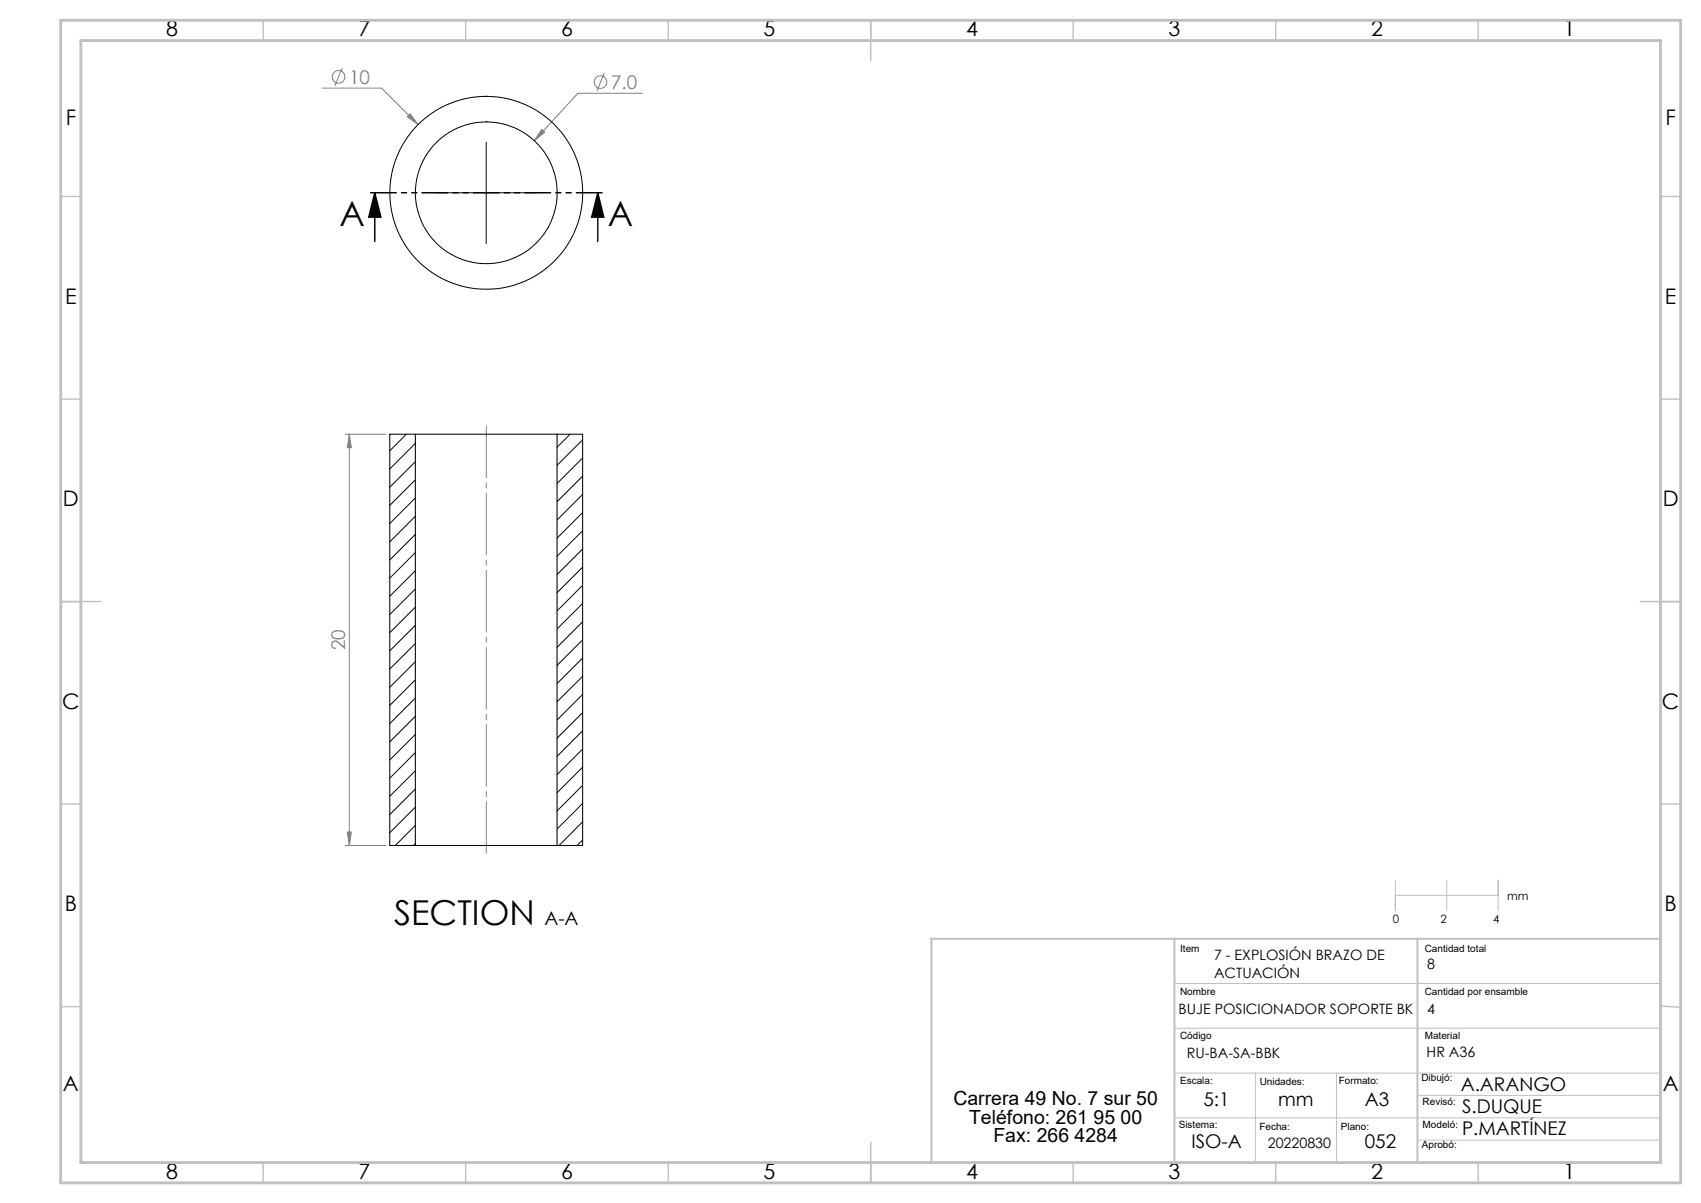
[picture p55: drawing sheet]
<svg xmlns="http://www.w3.org/2000/svg" width="420mm" height="297mm" viewBox="0 0 420 297" stroke-linecap="round" stroke-linejoin="round" font-family="sans-serif">
<defs><g id="words">
<g font-size="8.5">
<text x="83.8" y="55.8">A</text>
<text x="150.1" y="55.8">A</text>
<text x="97.3" y="228.4">SECTION</text>
</g>
<g font-size="5.3">
<text x="41" y="9">8</text>
<text x="88.5" y="9">7</text>
<text x="138.5" y="9">6</text>
<text x="188.5" y="9">5</text>
<text x="238.5" y="9">4</text>
<text x="288.5" y="9">3</text>
<text x="338.5" y="9">2</text>
<text x="386" y="9">1</text>
<text x="16.2" y="30.7">F</text>
<text x="411.2" y="30.7">F</text>
<text x="16.1" y="75">E</text>
<text x="411.1" y="75">E</text>
<text x="15.5" y="125">D</text>
<text x="410.5" y="125">D</text>
<text x="15.4" y="175">C</text>
<text x="410.4" y="175">C</text>
<text x="16" y="225">B</text>
<text x="411" y="225">B</text>
<text x="15.5" y="269.2">A</text>
<text x="410.5" y="269.2">A</text>
<text x="41" y="291">8</text>
<text x="88.5" y="291">7</text>
<text x="138.5" y="291">6</text>
<text x="188.5" y="291">5</text>
<text x="238.5" y="291">4</text>
<text x="288.5" y="291">3</text>
<text x="338.5" y="291">2</text>
<text x="386" y="291">1</text>
</g>
<g font-size="4.8">
<text x="235.4" y="272.9">Carrera 49 No. 7 sur 50</text>
<text x="239.3" y="277.4">Teléfono: 261 95 00</text>
<text x="245.3" y="281.9">Fax: 266 4284</text>
</g>
<g font-size="4.7" fill="#808080">
<text x="86.2" y="20.7">10</text>
<text x="150.9" y="22">7.0</text>
<text x="85.3" y="160.5" transform="rotate(-90 85.3 160.5)">20</text>
</g>
<g font-size="4.7">
<text x="134.4" y="228.4">A-A</text>
<text x="360.7" y="269.2">A.ARANGO</text>
<text x="297.2" y="272.9">5:1</text>
<text x="315.6" y="272.9">mm</text>
<text x="337" y="272.9">A3</text>
<text x="361" y="274.8">S.DUQUE</text>
<text x="361" y="280.2">P.MARTÍNEZ</text>
<text x="294.2" y="283.5">ISO-A</text>
<text x="337" y="283.5">052</text>
</g>
<g font-size="3.5">
<text x="299.8" y="237">7 - EXPLOSIÓN BRAZO DE</text>
<text x="352.4" y="239.2">8</text>
<text x="299.8" y="241.6">ACTUACIÓN</text>
<text x="291" y="250.2">BUJE POSICIONADOR SOPORTE BK</text>
<text x="352.4" y="250.2">4</text>
<text x="293.1" y="261.2">RU-BA-SA-BBK</text>
<text x="352.2" y="261.1">HR A36</text>
<text x="313" y="283.5">20220830</text>
</g>
<g font-size="2.8">
<text x="343.9" y="227.8">0</text>
<text x="355.7" y="227.8">2</text>
<text x="368.7" y="227.8">4</text>
<text x="372.2" y="222.3">mm</text>
</g>
<g font-size="2.5">
<text x="291.4" y="235.1">Item</text>
<text x="351.8" y="235.1">Cantidad total</text>
<text x="291.4" y="245.5">Nombre</text>
<text x="351.8" y="245.5">Cantidad por ensamble</text>
<text x="291.4" y="256.5">Código</text>
<text x="351.8" y="256.5">Material</text>
<text x="291.4" y="267.7">Escala:</text>
<text x="311" y="267.8">Unidades:</text>
<text x="330.6" y="267.7">Formato:</text>
<text x="351" y="267">Dibujó:</text>
<text x="351.3" y="272.9">Revisó:</text>
<text x="291" y="278.4">Sistema:</text>
<text x="311" y="279">Fecha:</text>
<text x="331.1" y="279">Plano:</text>
<text x="351.3" y="278.4">Modeló:</text>
<text x="351.1" y="283.5">Aprobó:</text>
</g>
</g></defs>
<g fill="none" stroke="#808080" stroke-width=".25">
<path d="M84.5 16.8l-1.8 4.4M149.2 18l-1.8 4.5M79.6 21.8h14.6l9 9M100.5 28.8l.7-.7 2 2.7zM133.8 32l.7 .6-2.6 2.1zM158.6 23h-15.9l-10.8 11.7M85.3 107.2h9.9M86.3 107.2v101.5M86.3 107.2l.4 3.3h-.9zM85.3 208.7h9.9M85.8 205.4h.9l-.4 3.3z"/>
<circle cx="83.6" cy="19" r="1.55"/>
<circle cx="148.3" cy="20.3" r="1.56"/>
</g>
<path d="M92.5 47.6l1.6 6h-3zM92.5 47.6v12M147.6 47.6l1.5 6h-3zM147.6 47.6v12" fill="none" stroke="#000" stroke-width=".35"/>
<path d="M120.1 35.1v25M107.6 47.6h25" fill="none" stroke="#000" stroke-width=".25"/>
<path d="M149.6 47.6h-59" fill="none" stroke="#000" stroke-width=".35" stroke-dasharray="6.3 1.3 1.3 1.3 1.3 1.3" stroke-dashoffset="-1"/>
<path d="M120.1 105.2v105.5" fill="none" stroke="#808080" stroke-width=".25" stroke-dasharray="15.2 1.3 1.3 1.3" stroke-dashoffset="2.5"/>
<path d="M344.5 217.3v7.5M357.2 217.3v7.5M369.9 217.3v7.5M344.5 221h25.4M290 242.8h120M290 253.9h120M290 264.9h120M290 276h120M310 264.9v22.1M330 264.9v22.1M350 270.4h60M350 281.5h60" fill="none" stroke="#c0c0c0" stroke-width=".25"/>
<g fill="none" stroke="#c0c0c0" stroke-width=".35">
<path d="M65 5v5M115 5v5M165 5v5M215 5v10M265 5v5M315 5v5M365 5v5M15 48.5h5M410 48.5h5M15 98.5h5M410 98.5h5M15 148.5h10"/>
<path d="M405 148.5h10M15 198.5h5M410 198.5h5M15 248.5h5M410 248.4l5 .3M65 287v5M115 287v5M165 287v5M215 282v10M265 287v5M315 287v5M365 287v5"/>
</g>
<path d="M290 231.8v55.2M350 231.8v55.2M410 231.8h-180v55.2" fill="none" stroke="#c0c0c0" stroke-width=".5"/>
<path d="M15 5h400v287h-400zM20 10h390v277h-390z" fill="none" stroke="#c0c0c0" stroke-width=".7"/>
<path d="M147.6 47.6l1.5 6h-3zM92.5 47.6l1.6 6h-3z" fill="#000"/>
<g fill="#808080">
<path d="M133.8 32l-1.9 2.7 2.6-2.1zM101.2 28.1l-.7 .7 2.7 2z"/>
<path d="M85.8 205.4h.9l-.4 3.3zM86.3 107.2l.4 3.3h-.9z"/>
</g>
<g fill="none" stroke="#000" stroke-width=".25">
<path d="M100.3 107.2l-4.1 4.1M102.6 107.2h34.9M102.6 107.2h-6.4v101.5h6.4M102.6 107.2v101.5M102.6 109.5l-6.4 6.3M102.6 114l-6.4 6.3M102.6 118.5l-6.4 6.3M137.5 107.2h6.4v101.5h-6.4M137.5 107.2v101.5M140.8 107.2l-3.3 3.2M143.9 108.6l-6.4 6.3M143.9 113.1l-6.4 6.3"/>
<path d="M143.9 117.5l-6.4 6.4M102.6 122.9l-6.4 6.4M102.6 127.5l-6.4 6.3M102.6 131.9l-6.4 6.4M102.6 136.4l-6.4 6.3M143.9 122.1l-6.4 6.3M143.9 131l-6.4 6.3M143.9 126.5l-6.4 6.4M143.9 135.5l-6.4 6.3M102.6 140.9l-6.4 6.3M102.6 145.4l-6.4 6.3M102.6 149.9l-6.4 6.3"/>
<path d="M102.6 154.4l-6.4 6.3M102.6 158.9l-6.4 6.3M143.9 140l-6.4 6.3M143.9 144.5l-6.4 6.3M143.9 149l-6.4 6.3M143.9 153.5l-6.4 6.3M143.9 158l-6.4 6.3M102.6 163.4l-6.4 6.3M102.6 167.8l-6.4 6.4M102.6 172.3l-6.4 6.3M102.6 176.8l-6.4 6.4M143.9 162.5l-6.4 6.3"/>
<path d="M143.9 167l-6.4 6.2M143.9 171.4l-6.4 6.4M143.9 175.9l-6.4 6.3M102.6 181.3l-6.4 6.3M102.6 185.8l-6.4 6.3M102.6 190.3l-6.4 6.3M102.6 194.8l-6.4 6.3M102.6 199.3l-6.4 6.3M143.9 180.4l-6.4 6.3M143.9 184.9l-6.4 6.3M143.9 189.4l-6.4 6.3M143.9 193.9l-6.4 6.3"/>
<path d="M143.9 198.4l-6.4 6.3M102.6 208.7h34.9M102.6 203.8l-5 4.9M102.6 208.3l-.5 .4M143.9 202.9l-5.9 5.8M143.9 207.4l-1.4 1.3"/>
<circle cx="120.1" cy="47.6" r="23.8"/>
<circle cx="120.1" cy="47.6" r="17.5"/>
</g>
<use href="#words"/>
</svg>
